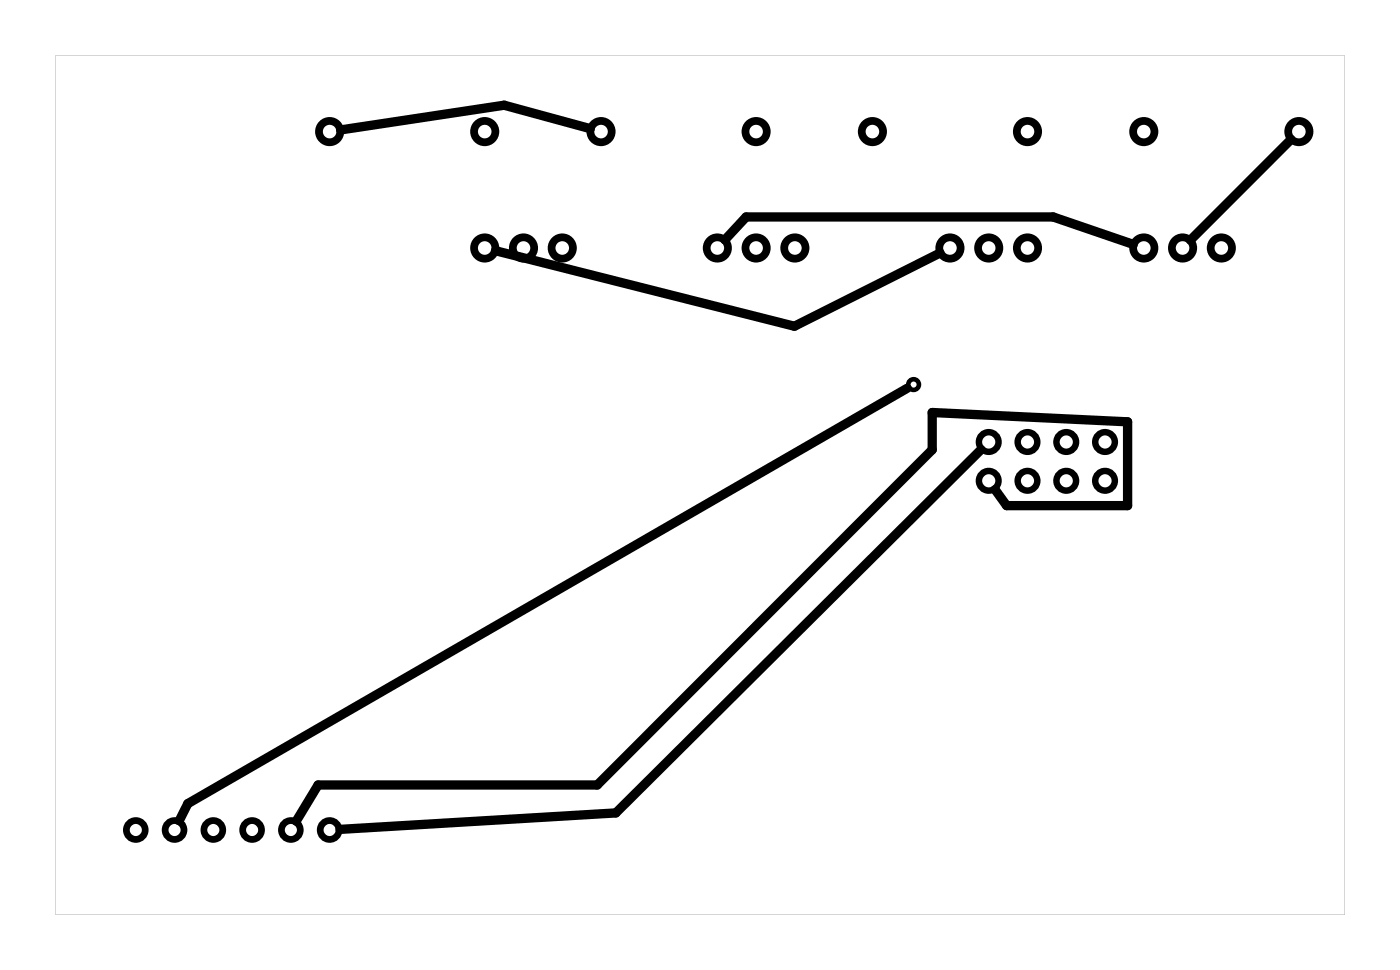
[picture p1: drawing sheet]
<svg xmlns="http://www.w3.org/2000/svg" width="92mm" height="63mm" viewBox="0 0 92 63" stroke-linecap="round" stroke-linejoin="round" font-family="sans-serif">
<path d="M3.6 3.6v56.3h84.5v-56.3zM3.6 3.6h84.5v56.3h-84.5z" fill="#000"/>
<g fill="none" stroke="#000" stroke-width=".51">
<circle cx="21.6" cy="8.6" r=".7"/>
<circle cx="31.8" cy="8.6" r=".7"/>
<circle cx="31.8" cy="16.2" r=".7"/>
<circle cx="34.3" cy="16.2" r=".7"/>
<circle cx="36.8" cy="16.2" r=".7"/>
<circle cx="39.4" cy="8.6" r=".7"/>
<circle cx="47" cy="16.2" r=".7"/>
<circle cx="49.5" cy="8.6" r=".7"/>
<circle cx="49.5" cy="16.2" r=".7"/>
<circle cx="52.1" cy="16.2" r=".7"/>
<circle cx="57.2" cy="8.6" r=".7"/>
<circle cx="62.2" cy="16.2" r=".7"/>
<circle cx="64.8" cy="16.2" r=".7"/>
<circle cx="67.3" cy="8.6" r=".7"/>
<circle cx="67.3" cy="16.2" r=".7"/>
<circle cx="74.9" cy="8.6" r=".7"/>
<circle cx="74.9" cy="16.2" r=".7"/>
<circle cx="77.5" cy="16.2" r=".7"/>
<circle cx="80" cy="16.2" r=".7"/>
<circle cx="85.1" cy="8.6" r=".7"/>
</g>
<g fill="none" stroke="#000" stroke-width=".42">
<circle cx="64.8" cy="28.9" r=".64"/>
<circle cx="64.8" cy="31.5" r=".64"/>
<circle cx="67.3" cy="28.9" r=".64"/>
<circle cx="67.3" cy="31.5" r=".64"/>
<circle cx="69.9" cy="28.9" r=".64"/>
<circle cx="69.9" cy="31.5" r=".64"/>
<circle cx="72.4" cy="28.9" r=".64"/>
<circle cx="72.4" cy="31.5" r=".64"/>
</g>
<g fill="none" stroke="#000" stroke-width=".44">
<circle cx="8.9" cy="54.3" r=".62"/>
<circle cx="11.4" cy="54.3" r=".62"/>
<circle cx="14" cy="54.3" r=".62"/>
<circle cx="16.5" cy="54.3" r=".62"/>
<circle cx="19.1" cy="54.3" r=".62"/>
<circle cx="21.6" cy="54.3" r=".62"/>
</g>
<circle cx="59.9" cy="25.2" r=".35" fill="none" stroke="#000" stroke-width=".3"/>
<path d="M32.5 16.4l19.5 5 9.6-4.8M38.7 8.4l-5.7-1.5-10.7 1.6M47.5 15.7l1.4-1.5h20.1l5.2 1.8M84.6 9.1l-6.6 6.6M59.4 25.4l-47.1 27.2-.6 1.1M64.3 29.4l-24 23.8-18 1.1M65.2 32.1l.8 1h7.9v-5.5l-12.8-.6v2.4l-22 22h-18.3l-1.4 2.4" fill="none" stroke="#000" stroke-width=".61"/>
</svg>
